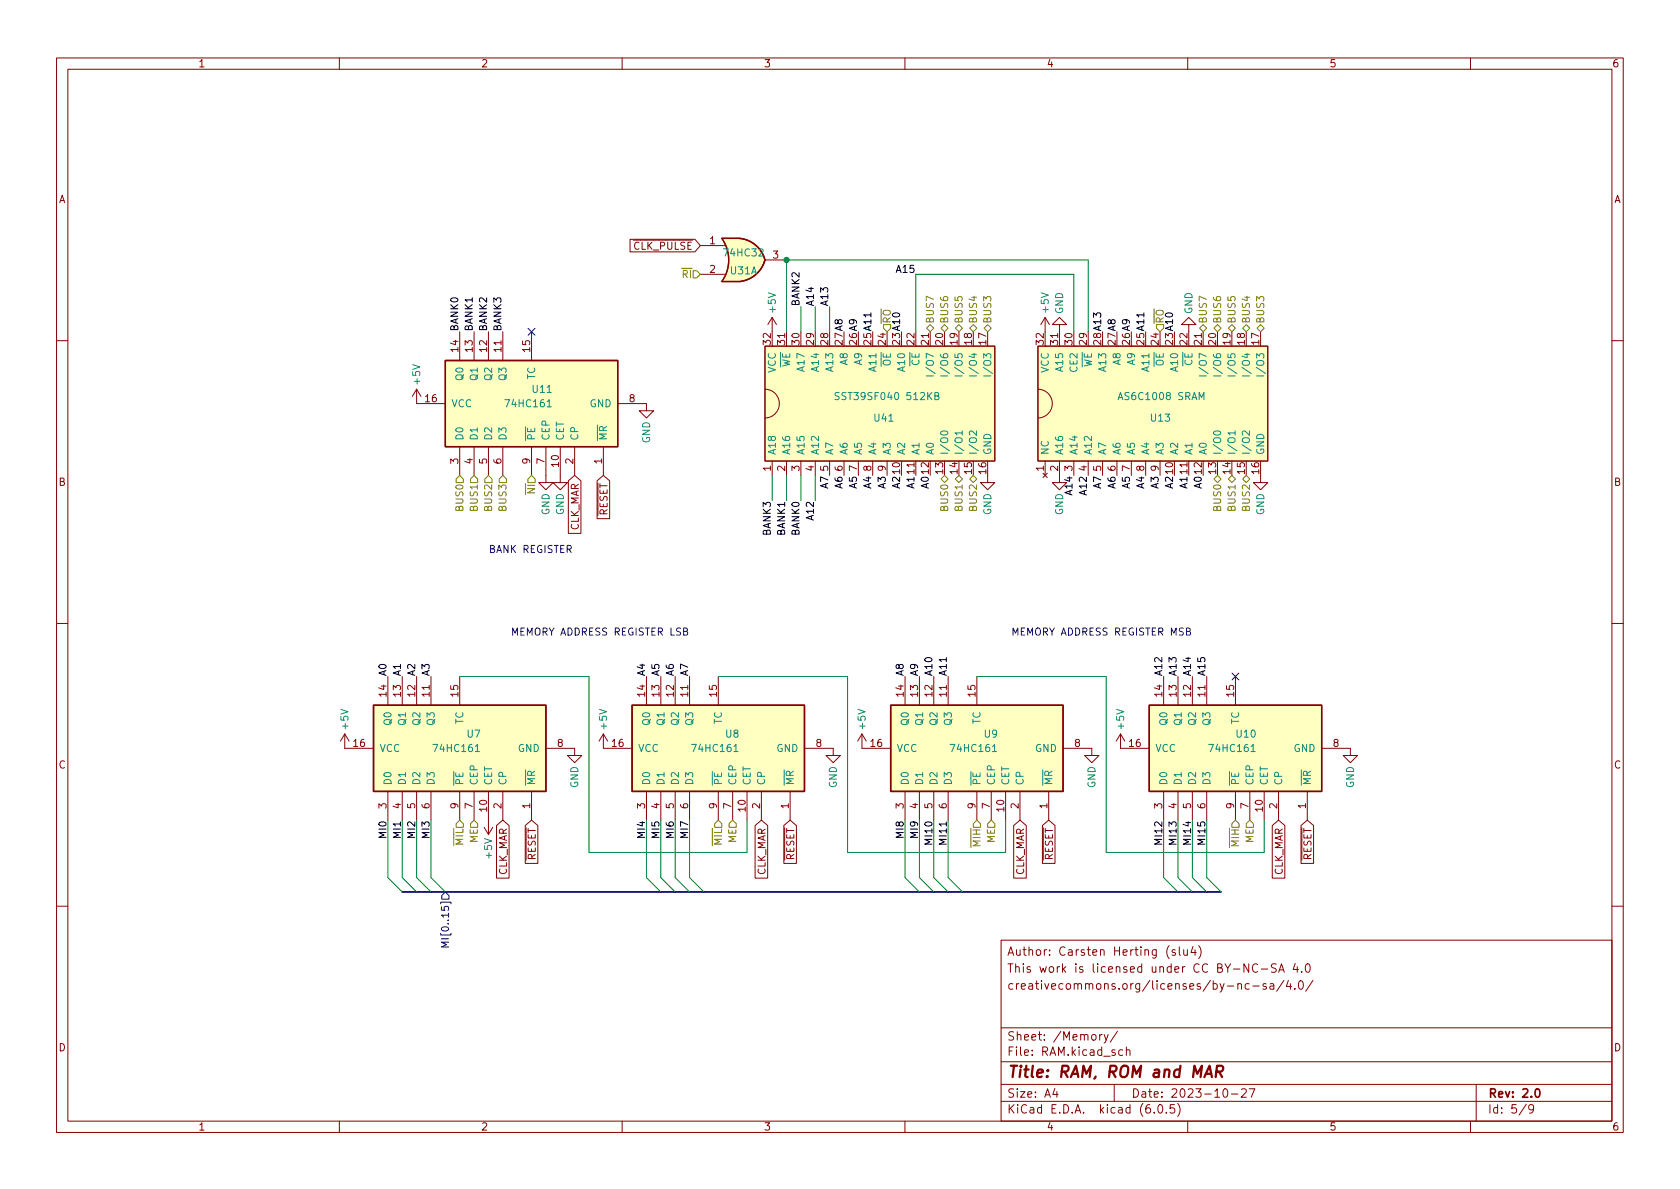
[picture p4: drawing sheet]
<svg xmlns="http://www.w3.org/2000/svg" width="297mm" height="210mm" viewBox="0 0 297 210" stroke-linecap="round" stroke-linejoin="round" font-family="sans-serif">
<defs><g id="words">
<text font-size="2.8" fill="#840000" x="178" y="190.6">Title: RAM, ROM and MAR</text>
<g font-size="2.1" fill="#840000">
<text x="178" y="172">This work is licensed under CC BY-NC-SA 4.0</text>
<text x="178" y="169">Author: Carsten Herting (slu4)</text>
<text x="178" y="175">creativecommons.org/licenses/by-nc-sa/4.0/</text>
<text x="178" y="184">Sheet: /Memory/</text>
<text x="178" y="186.7">File: RAM.kicad_sch</text>
<text x="178" y="196.9">KiCad E.D.A. kicad (6.0.5)</text>
<text x="178" y="194.1">Size: A4</text>
<text x="200" y="194.1">Date: 2023-10-27</text>
<text x="263" y="194.1">Rev: 2.0</text>
<text x="263" y="196.9">Id: 5/9</text>
</g>
<g font-size="1.8" fill="#840000">
<text x="35" y="11.9">1</text>
<text x="85" y="11.9">2</text>
<text x="135" y="11.9">3</text>
<text x="185" y="11.9">4</text>
<text x="235" y="11.9">5</text>
<text x="285" y="11.9">6</text>
<text x="10.3" y="35.9">A</text>
<text x="285.3" y="35.9">A</text>
<text x="110.7" y="44.2">~{CLK_PULSE}</text>
<text x="125.5" y="43.2">1</text>
<text x="136.7" y="45.7">3</text>
<text x="125.5" y="48.3">2</text>
<text x="81" y="62.2" transform="rotate(-90 81 62.2)">14</text>
<text x="83.6" y="62.2" transform="rotate(-90 83.6 62.2)">13</text>
<text x="86.1" y="62.2" transform="rotate(-90 86.1 62.2)">12</text>
<text x="88.6" y="62.2" transform="rotate(-90 88.6 62.2)">11</text>
<text x="93.7" y="62.2" transform="rotate(-90 93.7 62.2)">15</text>
<text x="136.3" y="60.9" transform="rotate(-90 136.3 60.9)">32</text>
<text x="138.8" y="60.9" transform="rotate(-90 138.8 60.9)">31</text>
<text x="141.4" y="60.9" transform="rotate(-90 141.4 60.9)">30</text>
<text x="143.9" y="60.9" transform="rotate(-90 143.9 60.9)">29</text>
<text x="146.4" y="60.9" transform="rotate(-90 146.4 60.9)">28</text>
<text x="156.6" y="60.9" transform="rotate(-90 156.6 60.9)">24</text>
<text x="161.7" y="60.9" transform="rotate(-90 161.7 60.9)">22</text>
<text x="164.2" y="60.9" transform="rotate(-90 164.2 60.9)">21</text>
<text x="166.8" y="60.9" transform="rotate(-90 166.8 60.9)">20</text>
<text x="169.3" y="60.9" transform="rotate(-90 169.3 60.9)">19</text>
<text x="171.8" y="60.9" transform="rotate(-90 171.8 60.9)">18</text>
<text x="174.4" y="60.9" transform="rotate(-90 174.4 60.9)">17</text>
<text x="184.5" y="60.9" transform="rotate(-90 184.5 60.9)">32</text>
<text x="187.1" y="60.9" transform="rotate(-90 187.1 60.9)">31</text>
<text x="189.6" y="60.9" transform="rotate(-90 189.6 60.9)">30</text>
<text x="192.2" y="60.9" transform="rotate(-90 192.2 60.9)">29</text>
<text x="204.9" y="60.9" transform="rotate(-90 204.9 60.9)">24</text>
<text x="209.9" y="60.9" transform="rotate(-90 209.9 60.9)">22</text>
<text x="212.5" y="60.9" transform="rotate(-90 212.5 60.9)">21</text>
<text x="215" y="60.9" transform="rotate(-90 215 60.9)">20</text>
<text x="217.6" y="60.9" transform="rotate(-90 217.6 60.9)">19</text>
<text x="220.1" y="60.9" transform="rotate(-90 220.1 60.9)">18</text>
<text x="222.6" y="60.9" transform="rotate(-90 222.6 60.9)">17</text>
<text x="75.2" y="71.1">16</text>
<text x="111.3" y="71.1">8</text>
<text x="81" y="82" transform="rotate(-90 81 82)">3</text>
<text x="83.6" y="82" transform="rotate(-90 83.6 82)">4</text>
<text x="86.1" y="82" transform="rotate(-90 86.1 82)">5</text>
<text x="88.6" y="82" transform="rotate(-90 88.6 82)">6</text>
<text x="93.7" y="82" transform="rotate(-90 93.7 82)">9</text>
<text x="96.3" y="82" transform="rotate(-90 96.3 82)">7</text>
<text x="98.8" y="82.5" transform="rotate(-90 98.8 82.5)">10</text>
<text x="101.3" y="82" transform="rotate(-90 101.3 82)">2</text>
<text x="106.4" y="82" transform="rotate(-90 106.4 82)">1</text>
<text x="136.3" y="83.3" transform="rotate(-90 136.3 83.3)">1</text>
<text x="138.8" y="83.3" transform="rotate(-90 138.8 83.3)">2</text>
<text x="141.4" y="83.3" transform="rotate(-90 141.4 83.3)">3</text>
<text x="143.9" y="83.3" transform="rotate(-90 143.9 83.3)">4</text>
<text x="146.4" y="83.3" transform="rotate(-90 146.4 83.3)">5</text>
<text x="149" y="83.3" transform="rotate(-90 149 83.3)">6</text>
<text x="151.5" y="83.3" transform="rotate(-90 151.5 83.3)">7</text>
<text x="154.1" y="83.3" transform="rotate(-90 154.1 83.3)">8</text>
<text x="156.6" y="83.3" transform="rotate(-90 156.6 83.3)">9</text>
<text x="159.1" y="83.8" transform="rotate(-90 159.1 83.8)">10</text>
<text x="161.7" y="83.8" transform="rotate(-90 161.7 83.8)">11</text>
<text x="164.2" y="83.8" transform="rotate(-90 164.2 83.8)">12</text>
<text x="166.8" y="83.8" transform="rotate(-90 166.8 83.8)">13</text>
<text x="169.3" y="83.8" transform="rotate(-90 169.3 83.8)">14</text>
<text x="171.8" y="83.8" transform="rotate(-90 171.8 83.8)">15</text>
<text x="174.4" y="83.8" transform="rotate(-90 174.4 83.8)">16</text>
<text x="184.5" y="83.3" transform="rotate(-90 184.5 83.3)">1</text>
<text x="187.1" y="83.3" transform="rotate(-90 187.1 83.3)">2</text>
<text x="189.6" y="83.3" transform="rotate(-90 189.6 83.3)">3</text>
<text x="192.2" y="83.3" transform="rotate(-90 192.2 83.3)">4</text>
<text x="194.7" y="83.3" transform="rotate(-90 194.7 83.3)">5</text>
<text x="197.2" y="83.3" transform="rotate(-90 197.2 83.3)">6</text>
<text x="199.8" y="83.3" transform="rotate(-90 199.8 83.3)">7</text>
<text x="202.3" y="83.3" transform="rotate(-90 202.3 83.3)">8</text>
<text x="204.9" y="83.3" transform="rotate(-90 204.9 83.3)">9</text>
<text x="207.4" y="83.8" transform="rotate(-90 207.4 83.8)">10</text>
<text x="209.9" y="83.8" transform="rotate(-90 209.9 83.8)">11</text>
<text x="212.5" y="83.8" transform="rotate(-90 212.5 83.8)">12</text>
<text x="215" y="83.8" transform="rotate(-90 215 83.8)">13</text>
<text x="217.6" y="83.8" transform="rotate(-90 217.6 83.8)">14</text>
<text x="220.1" y="83.8" transform="rotate(-90 220.1 83.8)">15</text>
<text x="222.6" y="83.8" transform="rotate(-90 222.6 83.8)">16</text>
<text x="10.3" y="85.9">B</text>
<text x="285.3" y="85.9">B</text>
<text x="102.3" y="94" transform="rotate(-90 102.3 94)">CLK_MAR</text>
<text x="107.4" y="92.6" transform="rotate(-90 107.4 92.6)">~{RESET}</text>
<text x="68.3" y="123.2" transform="rotate(-90 68.3 123.2)">14</text>
<text x="70.9" y="123.2" transform="rotate(-90 70.9 123.2)">13</text>
<text x="73.4" y="123.2" transform="rotate(-90 73.4 123.2)">12</text>
<text x="75.9" y="123.2" transform="rotate(-90 75.9 123.2)">11</text>
<text x="81" y="123.2" transform="rotate(-90 81 123.2)">15</text>
<text x="114" y="123.2" transform="rotate(-90 114 123.2)">14</text>
<text x="116.6" y="123.2" transform="rotate(-90 116.6 123.2)">13</text>
<text x="119.1" y="123.2" transform="rotate(-90 119.1 123.2)">12</text>
<text x="121.7" y="123.2" transform="rotate(-90 121.7 123.2)">11</text>
<text x="126.7" y="123.2" transform="rotate(-90 126.7 123.2)">15</text>
<text x="159.8" y="123.2" transform="rotate(-90 159.8 123.2)">14</text>
<text x="162.3" y="123.2" transform="rotate(-90 162.3 123.2)">13</text>
<text x="164.8" y="123.2" transform="rotate(-90 164.8 123.2)">12</text>
<text x="167.4" y="123.2" transform="rotate(-90 167.4 123.2)">11</text>
<text x="172.5" y="123.2" transform="rotate(-90 172.5 123.2)">15</text>
<text x="205.5" y="123.2" transform="rotate(-90 205.5 123.2)">14</text>
<text x="208" y="123.2" transform="rotate(-90 208 123.2)">13</text>
<text x="210.6" y="123.2" transform="rotate(-90 210.6 123.2)">12</text>
<text x="213.1" y="123.2" transform="rotate(-90 213.1 123.2)">11</text>
<text x="218.2" y="123.2" transform="rotate(-90 218.2 123.2)">15</text>
<text x="10.3" y="135.9">C</text>
<text x="62.5" y="132.1">16</text>
<text x="98.6" y="132.1">8</text>
<text x="108.2" y="132.1">16</text>
<text x="144.3" y="132.1">8</text>
<text x="154" y="132.1">16</text>
<text x="190" y="132.1">8</text>
<text x="199.7" y="132.1">16</text>
<text x="235.7" y="132.1">8</text>
<text x="285.3" y="135.9">C</text>
<text x="68.3" y="143" transform="rotate(-90 68.3 143)">3</text>
<text x="70.9" y="143" transform="rotate(-90 70.9 143)">4</text>
<text x="73.4" y="143" transform="rotate(-90 73.4 143)">5</text>
<text x="75.9" y="143" transform="rotate(-90 75.9 143)">6</text>
<text x="81" y="143" transform="rotate(-90 81 143)">9</text>
<text x="83.6" y="143" transform="rotate(-90 83.6 143)">7</text>
<text x="86.1" y="143.5" transform="rotate(-90 86.1 143.5)">10</text>
<text x="88.6" y="143" transform="rotate(-90 88.6 143)">2</text>
<text x="93.7" y="143" transform="rotate(-90 93.7 143)">1</text>
<text x="114" y="143" transform="rotate(-90 114 143)">3</text>
<text x="116.6" y="143" transform="rotate(-90 116.6 143)">4</text>
<text x="119.1" y="143" transform="rotate(-90 119.1 143)">5</text>
<text x="121.7" y="143" transform="rotate(-90 121.7 143)">6</text>
<text x="126.7" y="143" transform="rotate(-90 126.7 143)">9</text>
<text x="129.3" y="143" transform="rotate(-90 129.3 143)">7</text>
<text x="131.8" y="143.5" transform="rotate(-90 131.8 143.5)">10</text>
<text x="134.4" y="143" transform="rotate(-90 134.4 143)">2</text>
<text x="139.4" y="143" transform="rotate(-90 139.4 143)">1</text>
<text x="159.8" y="143" transform="rotate(-90 159.8 143)">3</text>
<text x="162.3" y="143" transform="rotate(-90 162.3 143)">4</text>
<text x="164.8" y="143" transform="rotate(-90 164.8 143)">5</text>
<text x="167.4" y="143" transform="rotate(-90 167.4 143)">6</text>
<text x="172.5" y="143" transform="rotate(-90 172.5 143)">9</text>
<text x="175" y="143" transform="rotate(-90 175 143)">7</text>
<text x="177.5" y="143.5" transform="rotate(-90 177.5 143.5)">10</text>
<text x="180.1" y="143" transform="rotate(-90 180.1 143)">2</text>
<text x="185.2" y="143" transform="rotate(-90 185.2 143)">1</text>
<text x="205.5" y="143" transform="rotate(-90 205.5 143)">3</text>
<text x="208" y="143" transform="rotate(-90 208 143)">4</text>
<text x="210.6" y="143" transform="rotate(-90 210.6 143)">5</text>
<text x="213.1" y="143" transform="rotate(-90 213.1 143)">6</text>
<text x="218.2" y="143" transform="rotate(-90 218.2 143)">9</text>
<text x="220.7" y="143" transform="rotate(-90 220.7 143)">7</text>
<text x="223.3" y="143.5" transform="rotate(-90 223.3 143.5)">10</text>
<text x="225.8" y="143" transform="rotate(-90 225.8 143)">2</text>
<text x="230.9" y="143" transform="rotate(-90 230.9 143)">1</text>
<text x="89.6" y="154.9" transform="rotate(-90 89.6 154.9)">CLK_MAR</text>
<text x="94.7" y="153.6" transform="rotate(-90 94.7 153.6)">~{RESET}</text>
<text x="135.3" y="154.9" transform="rotate(-90 135.3 154.9)">CLK_MAR</text>
<text x="140.4" y="153.6" transform="rotate(-90 140.4 153.6)">~{RESET}</text>
<text x="181.1" y="154.9" transform="rotate(-90 181.1 154.9)">CLK_MAR</text>
<text x="186.1" y="153.6" transform="rotate(-90 186.1 153.6)">~{RESET}</text>
<text x="226.8" y="154.9" transform="rotate(-90 226.8 154.9)">CLK_MAR</text>
<text x="231.9" y="153.6" transform="rotate(-90 231.9 153.6)">~{RESET}</text>
<text x="10.3" y="185.9">D</text>
<text x="285.3" y="185.9">D</text>
<text x="35" y="199.9">1</text>
<text x="85" y="199.9">2</text>
<text x="135" y="199.9">3</text>
<text x="185" y="199.9">4</text>
<text x="235" y="199.9">5</text>
<text x="285" y="199.9">6</text>
</g>
<g font-size="1.8" fill="#008484">
<text x="128.2" y="45.3">74HC32</text>
<text x="129.2" y="48.5">U31A</text>
<text x="137.2" y="55.2" transform="rotate(-90 137.2 55.2)">+5V</text>
<text x="185.4" y="55.2" transform="rotate(-90 185.4 55.2)">+5V</text>
<text x="188" y="55.6" transform="rotate(-90 188 55.6)">GND</text>
<text x="210.8" y="55.6" transform="rotate(-90 210.8 55.6)">GND</text>
<text x="137.2" y="66" transform="rotate(-90 137.2 66)">VCC</text>
<text x="142.2" y="65.5" transform="rotate(-90 142.2 65.5)">A17</text>
<text x="144.8" y="65.5" transform="rotate(-90 144.8 65.5)">A14</text>
<text x="147.3" y="65.5" transform="rotate(-90 147.3 65.5)">A13</text>
<text x="149.9" y="64.5" transform="rotate(-90 149.9 64.5)">A8</text>
<text x="152.4" y="64.5" transform="rotate(-90 152.4 64.5)">A9</text>
<text x="154.9" y="65.5" transform="rotate(-90 154.9 65.5)">A11</text>
<text x="160" y="65.5" transform="rotate(-90 160 65.5)">A10</text>
<text x="172.7" y="65.6" transform="rotate(-90 172.7 65.6)">I/O4</text>
<text x="185.4" y="66" transform="rotate(-90 185.4 66)">VCC</text>
<text x="188" y="65.5" transform="rotate(-90 188 65.5)">A15</text>
<text x="190.5" y="65.7" transform="rotate(-90 190.5 65.7)">CE2</text>
<text x="195.6" y="65.5" transform="rotate(-90 195.6 65.5)">A13</text>
<text x="198.1" y="64.5" transform="rotate(-90 198.1 64.5)">A8</text>
<text x="200.7" y="64.5" transform="rotate(-90 200.7 64.5)">A9</text>
<text x="203.2" y="65.5" transform="rotate(-90 203.2 65.5)">A11</text>
<text x="208.3" y="65.5" transform="rotate(-90 208.3 65.5)">A10</text>
<text x="221" y="65.6" transform="rotate(-90 221 65.6)">I/O4</text>
<text x="74.3" y="67.9" transform="rotate(-90 74.3 67.9)">+5V</text>
<text x="81.9" y="67.1" transform="rotate(-90 81.9 67.1)">Q0</text>
<text x="84.5" y="67.1" transform="rotate(-90 84.5 67.1)">Q1</text>
<text x="87" y="67.1" transform="rotate(-90 87 67.1)">Q2</text>
<text x="89.5" y="67.1" transform="rotate(-90 89.5 67.1)">Q3</text>
<text x="94.2" y="69.5">U11</text>
<text x="94.6" y="67.1" transform="rotate(-90 94.6 67.1)">TC</text>
<text x="139.7" y="66.5" transform="rotate(-90 139.7 66.5)">~{WE}</text>
<text x="148.5" y="70.7">SST39SF040 512KB</text>
<text x="157.5" y="66.2" transform="rotate(-90 157.5 66.2)">~{OE}</text>
<text x="162.6" y="66.1" transform="rotate(-90 162.6 66.1)">~{CE}</text>
<text x="193" y="66.5" transform="rotate(-90 193 66.5)">~{WE}</text>
<text x="198.2" y="70.7">AS6C1008 SRAM</text>
<text x="205.7" y="66.2" transform="rotate(-90 205.7 66.2)">~{OE}</text>
<text x="210.8" y="66.1" transform="rotate(-90 210.8 66.1)">~{CE}</text>
<text x="79.8" y="72">VCC</text>
<text x="81.9" y="78" transform="rotate(-90 81.9 78)">D0</text>
<text x="84.5" y="78" transform="rotate(-90 84.5 78)">D1</text>
<text x="87" y="78" transform="rotate(-90 87 78)">D2</text>
<text x="89.5" y="78" transform="rotate(-90 89.5 78)">D3</text>
<text x="89.7" y="72">74HC161</text>
<text x="94.6" y="78" transform="rotate(-90 94.6 78)">~{PE}</text>
<text x="97.2" y="78" transform="rotate(-90 97.2 78)">CEP</text>
<text x="99.7" y="78" transform="rotate(-90 99.7 78)">CET</text>
<text x="102.2" y="78" transform="rotate(-90 102.2 78)">CP</text>
<text x="104.3" y="72">GND</text>
<text x="107.3" y="78" transform="rotate(-90 107.3 78)">~{MR}</text>
<text x="154.6" y="74.5">U41</text>
<text x="203.5" y="74.5">U13</text>
<text x="114.9" y="78.4" transform="rotate(-90 114.9 78.4)">GND</text>
<text x="137.2" y="80.5" transform="rotate(-90 137.2 80.5)">A18</text>
<text x="139.7" y="80.5" transform="rotate(-90 139.7 80.5)">A16</text>
<text x="142.2" y="80.5" transform="rotate(-90 142.2 80.5)">A15</text>
<text x="144.8" y="80.5" transform="rotate(-90 144.8 80.5)">A12</text>
<text x="147.3" y="80.5" transform="rotate(-90 147.3 80.5)">A7</text>
<text x="149.9" y="80.5" transform="rotate(-90 149.9 80.5)">A6</text>
<text x="152.4" y="80.5" transform="rotate(-90 152.4 80.5)">A5</text>
<text x="154.9" y="80.5" transform="rotate(-90 154.9 80.5)">A4</text>
<text x="157.5" y="80.5" transform="rotate(-90 157.5 80.5)">A3</text>
<text x="160" y="80.5" transform="rotate(-90 160 80.5)">A2</text>
<text x="162.6" y="80.5" transform="rotate(-90 162.6 80.5)">A1</text>
<text x="165.1" y="80.5" transform="rotate(-90 165.1 80.5)">A0</text>
<text x="167.6" y="80.5" transform="rotate(-90 167.6 80.5)">I/O0</text>
<text x="170.2" y="80.5" transform="rotate(-90 170.2 80.5)">I/O1</text>
<text x="172.7" y="80.5" transform="rotate(-90 172.7 80.5)">I/O2</text>
<text x="175.3" y="80.5" transform="rotate(-90 175.3 80.5)">GND</text>
<text x="185.4" y="80.5" transform="rotate(-90 185.4 80.5)">NC</text>
<text x="188" y="80.5" transform="rotate(-90 188 80.5)">A16</text>
<text x="190.5" y="80.5" transform="rotate(-90 190.5 80.5)">A14</text>
<text x="193" y="80.5" transform="rotate(-90 193 80.5)">A12</text>
<text x="195.6" y="80.5" transform="rotate(-90 195.6 80.5)">A7</text>
<text x="198.1" y="80.5" transform="rotate(-90 198.1 80.5)">A6</text>
<text x="200.7" y="80.5" transform="rotate(-90 200.7 80.5)">A5</text>
<text x="203.2" y="80.5" transform="rotate(-90 203.2 80.5)">A4</text>
<text x="205.7" y="80.5" transform="rotate(-90 205.7 80.5)">A3</text>
<text x="208.3" y="80.5" transform="rotate(-90 208.3 80.5)">A2</text>
<text x="210.8" y="80.5" transform="rotate(-90 210.8 80.5)">A1</text>
<text x="213.4" y="80.5" transform="rotate(-90 213.4 80.5)">A0</text>
<text x="215.9" y="80.5" transform="rotate(-90 215.9 80.5)">I/O0</text>
<text x="218.4" y="80.5" transform="rotate(-90 218.4 80.5)">I/O1</text>
<text x="221" y="80.5" transform="rotate(-90 221 80.5)">I/O2</text>
<text x="223.5" y="80.5" transform="rotate(-90 223.5 80.5)">GND</text>
<text x="97.2" y="91.1" transform="rotate(-90 97.2 91.1)">GND</text>
<text x="99.7" y="91.1" transform="rotate(-90 99.7 91.1)">GND</text>
<text x="175.3" y="91.1" transform="rotate(-90 175.3 91.1)">GND</text>
<text x="188" y="91.1" transform="rotate(-90 188 91.1)">GND</text>
<text x="223.5" y="91.1" transform="rotate(-90 223.5 91.1)">GND</text>
<text x="61.6" y="128.8" transform="rotate(-90 61.6 128.8)">+5V</text>
<text x="69.2" y="128.1" transform="rotate(-90 69.2 128.1)">Q0</text>
<text x="71.8" y="128.1" transform="rotate(-90 71.8 128.1)">Q1</text>
<text x="74.3" y="128.1" transform="rotate(-90 74.3 128.1)">Q2</text>
<text x="76.8" y="128.1" transform="rotate(-90 76.8 128.1)">Q3</text>
<text x="81.9" y="128.1" transform="rotate(-90 81.9 128.1)">TC</text>
<text x="82.6" y="130.4">U7</text>
<text x="107.3" y="128.8" transform="rotate(-90 107.3 128.8)">+5V</text>
<text x="114.9" y="128.1" transform="rotate(-90 114.9 128.1)">Q0</text>
<text x="117.5" y="128.1" transform="rotate(-90 117.5 128.1)">Q1</text>
<text x="120" y="128.1" transform="rotate(-90 120 128.1)">Q2</text>
<text x="122.6" y="128.1" transform="rotate(-90 122.6 128.1)">Q3</text>
<text x="127.6" y="128.1" transform="rotate(-90 127.6 128.1)">TC</text>
<text x="128.3" y="130.4">U8</text>
<text x="153" y="128.8" transform="rotate(-90 153 128.8)">+5V</text>
<text x="160.7" y="128.1" transform="rotate(-90 160.7 128.1)">Q0</text>
<text x="163.2" y="128.1" transform="rotate(-90 163.2 128.1)">Q1</text>
<text x="165.7" y="128.1" transform="rotate(-90 165.7 128.1)">Q2</text>
<text x="168.3" y="128.1" transform="rotate(-90 168.3 128.1)">Q3</text>
<text x="173.4" y="128.1" transform="rotate(-90 173.4 128.1)">TC</text>
<text x="174.1" y="130.4">U9</text>
<text x="198.8" y="128.8" transform="rotate(-90 198.8 128.8)">+5V</text>
<text x="206.4" y="128.1" transform="rotate(-90 206.4 128.1)">Q0</text>
<text x="208.9" y="128.1" transform="rotate(-90 208.9 128.1)">Q1</text>
<text x="211.5" y="128.1" transform="rotate(-90 211.5 128.1)">Q2</text>
<text x="214" y="128.1" transform="rotate(-90 214 128.1)">Q3</text>
<text x="218.7" y="130.4">U10</text>
<text x="219.1" y="128.1" transform="rotate(-90 219.1 128.1)">TC</text>
<text x="67.1" y="133">VCC</text>
<text x="77" y="133">74HC161</text>
<text x="91.6" y="133">GND</text>
<text x="112.8" y="133">VCC</text>
<text x="122.7" y="133">74HC161</text>
<text x="137.3" y="133">GND</text>
<text x="158.5" y="133">VCC</text>
<text x="168.4" y="133">74HC161</text>
<text x="183" y="133">GND</text>
<text x="204.2" y="133">VCC</text>
<text x="214.1" y="133">74HC161</text>
<text x="228.7" y="133">GND</text>
<text x="69.2" y="138.9" transform="rotate(-90 69.2 138.9)">D0</text>
<text x="71.8" y="138.9" transform="rotate(-90 71.8 138.9)">D1</text>
<text x="74.3" y="138.9" transform="rotate(-90 74.3 138.9)">D2</text>
<text x="76.8" y="138.9" transform="rotate(-90 76.8 138.9)">D3</text>
<text x="81.9" y="138.9" transform="rotate(-90 81.9 138.9)">~{PE}</text>
<text x="84.5" y="138.9" transform="rotate(-90 84.5 138.9)">CEP</text>
<text x="87" y="138.9" transform="rotate(-90 87 138.9)">CET</text>
<text x="89.5" y="138.9" transform="rotate(-90 89.5 138.9)">CP</text>
<text x="94.6" y="138.9" transform="rotate(-90 94.6 138.9)">~{MR}</text>
<text x="102.2" y="139.4" transform="rotate(-90 102.2 139.4)">GND</text>
<text x="114.9" y="138.9" transform="rotate(-90 114.9 138.9)">D0</text>
<text x="117.5" y="138.9" transform="rotate(-90 117.5 138.9)">D1</text>
<text x="120" y="138.9" transform="rotate(-90 120 138.9)">D2</text>
<text x="122.6" y="138.9" transform="rotate(-90 122.6 138.9)">D3</text>
<text x="127.6" y="138.9" transform="rotate(-90 127.6 138.9)">~{PE}</text>
<text x="130.2" y="138.9" transform="rotate(-90 130.2 138.9)">CEP</text>
<text x="132.7" y="138.9" transform="rotate(-90 132.7 138.9)">CET</text>
<text x="135.3" y="138.9" transform="rotate(-90 135.3 138.9)">CP</text>
<text x="140.3" y="138.9" transform="rotate(-90 140.3 138.9)">~{MR}</text>
<text x="148" y="139.4" transform="rotate(-90 148 139.4)">GND</text>
<text x="160.7" y="138.9" transform="rotate(-90 160.7 138.9)">D0</text>
<text x="163.2" y="138.9" transform="rotate(-90 163.2 138.9)">D1</text>
<text x="165.7" y="138.9" transform="rotate(-90 165.7 138.9)">D2</text>
<text x="168.3" y="138.9" transform="rotate(-90 168.3 138.9)">D3</text>
<text x="173.4" y="138.9" transform="rotate(-90 173.4 138.9)">~{PE}</text>
<text x="175.9" y="138.9" transform="rotate(-90 175.9 138.9)">CEP</text>
<text x="178.4" y="138.9" transform="rotate(-90 178.4 138.9)">CET</text>
<text x="181" y="138.9" transform="rotate(-90 181 138.9)">CP</text>
<text x="186.1" y="138.9" transform="rotate(-90 186.1 138.9)">~{MR}</text>
<text x="193.7" y="139.4" transform="rotate(-90 193.7 139.4)">GND</text>
<text x="206.4" y="138.9" transform="rotate(-90 206.4 138.9)">D0</text>
<text x="208.9" y="138.9" transform="rotate(-90 208.9 138.9)">D1</text>
<text x="211.5" y="138.9" transform="rotate(-90 211.5 138.9)">D2</text>
<text x="214" y="138.9" transform="rotate(-90 214 138.9)">D3</text>
<text x="219.1" y="138.9" transform="rotate(-90 219.1 138.9)">~{PE}</text>
<text x="221.6" y="138.9" transform="rotate(-90 221.6 138.9)">CEP</text>
<text x="224.2" y="138.9" transform="rotate(-90 224.2 138.9)">CET</text>
<text x="226.7" y="138.9" transform="rotate(-90 226.7 138.9)">CP</text>
<text x="231.8" y="138.9" transform="rotate(-90 231.8 138.9)">~{MR}</text>
<text x="239.4" y="139.4" transform="rotate(-90 239.4 139.4)">GND</text>
<text x="87" y="151.7" transform="rotate(-90 87 151.7)">+5V</text>
</g>
<g font-size="1.8" fill="#848400">
<text x="119.3" y="49.1">~{RI}</text>
<text x="157.5" y="57.3" transform="rotate(-90 157.5 57.3)">~{RO}</text>
<text x="165.1" y="57.3" transform="rotate(-90 165.1 57.3)">BUS7</text>
<text x="167.6" y="57.3" transform="rotate(-90 167.6 57.3)">BUS6</text>
<text x="170.2" y="57.3" transform="rotate(-90 170.2 57.3)">BUS5</text>
<text x="172.7" y="57.3" transform="rotate(-90 172.7 57.3)">BUS4</text>
<text x="175.3" y="57.3" transform="rotate(-90 175.3 57.3)">BUS3</text>
<text x="205.7" y="57.3" transform="rotate(-90 205.7 57.3)">~{RO}</text>
<text x="213.4" y="57.3" transform="rotate(-90 213.4 57.3)">BUS7</text>
<text x="215.9" y="57.3" transform="rotate(-90 215.9 57.3)">BUS6</text>
<text x="218.4" y="57.3" transform="rotate(-90 218.4 57.3)">BUS5</text>
<text x="221" y="57.3" transform="rotate(-90 221 57.3)">BUS4</text>
<text x="223.5" y="57.3" transform="rotate(-90 223.5 57.3)">BUS3</text>
<text x="94.6" y="88.6" transform="rotate(-90 94.6 88.6)">~{NI}</text>
<text x="81.9" y="90.2" transform="rotate(-90 81.9 90.2)">BUS0</text>
<text x="84.5" y="90.2" transform="rotate(-90 84.5 90.2)">BUS1</text>
<text x="87" y="90.2" transform="rotate(-90 87 90.2)">BUS2</text>
<text x="89.5" y="90.2" transform="rotate(-90 89.5 90.2)">BUS3</text>
<text x="167.6" y="90.2" transform="rotate(-90 167.6 90.2)">BUS0</text>
<text x="170.2" y="90.2" transform="rotate(-90 170.2 90.2)">BUS1</text>
<text x="172.7" y="90.2" transform="rotate(-90 172.7 90.2)">BUS2</text>
<text x="215.9" y="90.2" transform="rotate(-90 215.9 90.2)">BUS0</text>
<text x="218.4" y="90.2" transform="rotate(-90 218.4 90.2)">BUS1</text>
<text x="221" y="90.2" transform="rotate(-90 221 90.2)">BUS2</text>
<text x="84.5" y="149.1" transform="rotate(-90 84.5 149.1)">ME</text>
<text x="130.2" y="149.1" transform="rotate(-90 130.2 149.1)">ME</text>
<text x="175.9" y="149.1" transform="rotate(-90 175.9 149.1)">ME</text>
<text x="221.6" y="149.1" transform="rotate(-90 221.6 149.1)">ME</text>
<text x="81.9" y="150.8" transform="rotate(-90 81.9 150.8)">~{MIL}</text>
<text x="127.6" y="150.8" transform="rotate(-90 127.6 150.8)">~{MIL}</text>
<text x="173.4" y="151" transform="rotate(-90 173.4 151)">~{MIH}</text>
<text x="219.1" y="151" transform="rotate(-90 219.1 151)">~{MIH}</text>
</g>
<g font-size="1.8">
<text x="158.7" y="48.2">A15</text>
<text x="81" y="58.7" transform="rotate(-90 81 58.7)">BANK0</text>
<text x="83.6" y="58.7" transform="rotate(-90 83.6 58.7)">BANK1</text>
<text x="86.1" y="58.7" transform="rotate(-90 86.1 58.7)">BANK2</text>
<text x="88.6" y="58.7" transform="rotate(-90 88.6 58.7)">BANK3</text>
<text x="141.3" y="54.2" transform="rotate(-90 141.3 54.2)">BANK2</text>
<text x="143.9" y="54.2" transform="rotate(-90 143.9 54.2)">A14</text>
<text x="146.4" y="54.2" transform="rotate(-90 146.4 54.2)">A13</text>
<text x="149" y="60.9" transform="rotate(-90 149 60.9)">27A8</text>
<text x="151.5" y="60.9" transform="rotate(-90 151.5 60.9)">26A9</text>
<text x="154.1" y="60.9" transform="rotate(-90 154.1 60.9)">25A11</text>
<text x="159.1" y="60.9" transform="rotate(-90 159.1 60.9)">23A10</text>
<text x="194.7" y="60.9" transform="rotate(-90 194.7 60.9)">28A13</text>
<text x="197.2" y="60.9" transform="rotate(-90 197.2 60.9)">27A8</text>
<text x="199.8" y="60.9" transform="rotate(-90 199.8 60.9)">26A9</text>
<text x="202.3" y="60.9" transform="rotate(-90 202.3 60.9)">25A11</text>
<text x="207.4" y="60.9" transform="rotate(-90 207.4 60.9)">23A10</text>
<text x="146.4" y="86.3" transform="rotate(-90 146.4 86.3)">A7</text>
<text x="149" y="86.3" transform="rotate(-90 149 86.3)">A6</text>
<text x="151.5" y="86.3" transform="rotate(-90 151.5 86.3)">A5</text>
<text x="154" y="86.3" transform="rotate(-90 154 86.3)">A4</text>
<text x="156.6" y="86.3" transform="rotate(-90 156.6 86.3)">A3</text>
<text x="159.1" y="86.3" transform="rotate(-90 159.1 86.3)">A2</text>
<text x="161.7" y="86.3" transform="rotate(-90 161.7 86.3)">A1</text>
<text x="164.2" y="86.3" transform="rotate(-90 164.2 86.3)">A0</text>
<text x="189.6" y="87.3" transform="rotate(-90 189.6 87.3)">A14</text>
<text x="192.1" y="87.3" transform="rotate(-90 192.1 87.3)">A12</text>
<text x="194.7" y="86.3" transform="rotate(-90 194.7 86.3)">A7</text>
<text x="197.2" y="86.3" transform="rotate(-90 197.2 86.3)">A6</text>
<text x="199.8" y="86.3" transform="rotate(-90 199.8 86.3)">A5</text>
<text x="202.3" y="86.3" transform="rotate(-90 202.3 86.3)">A4</text>
<text x="204.8" y="86.3" transform="rotate(-90 204.8 86.3)">A3</text>
<text x="207.4" y="86.3" transform="rotate(-90 207.4 86.3)">A2</text>
<text x="209.9" y="86.3" transform="rotate(-90 209.9 86.3)">A1</text>
<text x="212.5" y="86.3" transform="rotate(-90 212.5 86.3)">A0</text>
<text x="136.3" y="94.6" transform="rotate(-90 136.3 94.6)">BANK3</text>
<text x="138.8" y="94.6" transform="rotate(-90 138.8 94.6)">BANK1</text>
<text x="141.3" y="94.6" transform="rotate(-90 141.3 94.6)">BANK0</text>
<text x="143.9" y="91.8" transform="rotate(-90 143.9 91.8)">A12</text>
<text x="68.3" y="119.6" transform="rotate(-90 68.3 119.6)">A0</text>
<text x="70.9" y="119.6" transform="rotate(-90 70.9 119.6)">A1</text>
<text x="73.4" y="119.6" transform="rotate(-90 73.4 119.6)">A2</text>
<text x="75.9" y="119.6" transform="rotate(-90 75.9 119.6)">A3</text>
<text x="114" y="119.6" transform="rotate(-90 114 119.6)">A4</text>
<text x="116.6" y="119.6" transform="rotate(-90 116.6 119.6)">A5</text>
<text x="119.1" y="119.6" transform="rotate(-90 119.1 119.6)">A6</text>
<text x="121.7" y="119.6" transform="rotate(-90 121.7 119.6)">A7</text>
<text x="159.8" y="119.6" transform="rotate(-90 159.8 119.6)">A8</text>
<text x="162.3" y="119.6" transform="rotate(-90 162.3 119.6)">A9</text>
<text x="164.8" y="119.6" transform="rotate(-90 164.8 119.6)">A10</text>
<text x="167.4" y="119.6" transform="rotate(-90 167.4 119.6)">A11</text>
<text x="205.5" y="119.6" transform="rotate(-90 205.5 119.6)">A12</text>
<text x="208" y="119.6" transform="rotate(-90 208 119.6)">A13</text>
<text x="210.6" y="119.6" transform="rotate(-90 210.6 119.6)">A14</text>
<text x="213.1" y="119.6" transform="rotate(-90 213.1 119.6)">A15</text>
<text x="68.3" y="148" transform="rotate(-90 68.3 148)">MI0</text>
<text x="70.9" y="148" transform="rotate(-90 70.9 148)">MI1</text>
<text x="73.4" y="148" transform="rotate(-90 73.4 148)">MI2</text>
<text x="75.9" y="148" transform="rotate(-90 75.9 148)">MI3</text>
<text x="114" y="148" transform="rotate(-90 114 148)">MI4</text>
<text x="116.6" y="148" transform="rotate(-90 116.6 148)">MI5</text>
<text x="119.1" y="148" transform="rotate(-90 119.1 148)">MI6</text>
<text x="121.7" y="148" transform="rotate(-90 121.7 148)">MI7</text>
<text x="159.8" y="148" transform="rotate(-90 159.8 148)">MI8</text>
<text x="162.3" y="148" transform="rotate(-90 162.3 148)">MI9</text>
<text x="164.8" y="149" transform="rotate(-90 164.8 149)">MI10</text>
<text x="167.4" y="149" transform="rotate(-90 167.4 149)">MI11</text>
<text x="205.5" y="149" transform="rotate(-90 205.5 149)">MI12</text>
<text x="208" y="149" transform="rotate(-90 208 149)">MI13</text>
<text x="210.6" y="149" transform="rotate(-90 210.6 149)">MI14</text>
<text x="213.1" y="149" transform="rotate(-90 213.1 149)">MI15</text>
</g>
<g font-size="1.8" fill="#0000c2">
<text x="86.4" y="97.8">BANK REGISTER</text>
<text x="91.3" y="112.4">MEMORY ADDRESS REGISTER LSB</text>
<text x="179.8" y="112.4">MEMORY ADDRESS REGISTER MSB</text>
</g>
<text font-size="1.8" fill="#000084" x="79.4" y="166.2" transform="rotate(-90 79.4 166.2)">MI[0..15]</text>
</g></defs>
<g fill="none" stroke="#840000" stroke-width=".18">
<path d="M10 10.2h277v190.1h-277zM12 12.2h273v186.1h-273zM60 10.2v2M110 10.2v2M160 10.2v2M210 10.2v2M260 10.2v2M81.3 58.7v5M83.8 58.7v5M86.4 58.7v5M88.9 58.7v5M94 58.7v5"/>
<path d="M111.4 42.3h11.5l.9 1.1-.9 1.1h-11.5zM123.8 43.4h4.3M123.8 48.5h4.3M130.8 42.2h-3.2a6.6 6.6 0 0 1 0 7.6h3.2M135.3 46h3.8M136.5 56.1l-.7 1.3M136.5 56.1v2.6M136.5 56.1l.8 1.3M139.1 58.7v2.5M164.5 58.7v2.5M184.8 56.1l-.8 1.3M184.8 56.1v2.6"/>
<path d="M184.8 56.1l.7 1.3M187.3 57.4h1.3l-1.3-1.3-1.2 1.3h1.2v3.8M210.2 57.4h-1.3l1.3-1.3 1.3 1.3h-1.3v1.3M212.7 58.7v2.5M10 60.2h2M73.7 68.8v2.6h5M73.7 68.8l.7 1.3M73.7 68.8l-.8 1.3M81.3 79v5.1M83.8 79v5.1M86.4 79v5.1M88.9 79v5.1"/>
<path d="M94 79v5.1M96.5 79v6.3h-1.3l1.3 1.3 1.3-1.3h-1.3M99.1 79v6.3h-1.3l1.3 1.3 1.2-1.3h-1.2M101.6 79v5.1M106.7 79v5.1M109.2 71.4h5.1v1.2h-1.3l1.3 1.3 1.3-1.3h-1.3M135.3 61.2h40.6v20.3h-40.6zM135.3 68.8a2.54 2.54 0 0 1 2.5 2.6 2.54 2.54 0 0 1-2.5 2.5M183.5 61.2h40.7v20.3h-40.7zM183.5 68.8a2.54 2.54 0 0 1 2.6 2.6 2.54 2.54 0 0 1-2.6 2.5M285 60.2h2M100.5 85l1.1-.9 1.1 .9v9.3h-2.2z"/>
<path d="M105.6 85l1.1-.9 1.1 .9v6.7h-2.2zM136.5 81.5v2.6M139.1 81.5v2.6M141.6 81.5v2.6M144.1 81.5v2.6M146.7 81.5v2.6M149.2 81.5v2.6M151.8 81.5v2.6M154.3 81.5v2.6M156.8 81.5v2.6M161.9 81.5v2.6M174.6 84.1v1.2h1.3l-1.3 1.3-1.2-1.3h1.2"/>
<path d="M184.4 83.7l.8 .7M184.8 81.5v2.6M185.2 83.7l-.8 .7M187.3 81.5v3.8h1.3l-1.3 1.3-1.2-1.3h1.2M189.9 81.5v2.6M192.4 81.5v2.6M194.9 81.5v2.6M197.5 81.5v2.6M200 81.5v2.6M202.6 81.5v2.6M205.1 81.5v2.6M210.2 81.5v2.6"/>
<path d="M222.9 84.1v1.2h1.3l-1.3 1.3-1.3-1.3h1.3M10 110.2h2M68.6 119.6v5.1M71.1 119.6v5.1M73.7 119.6v5.1M76.2 119.6v5.1M81.3 119.6v5.1M114.3 119.6v5.1M116.8 119.6v5.1M119.4 119.6v5.1M121.9 119.6v5.1M127 119.6v5.1"/>
<path d="M160 119.6v5.1M162.6 119.6v5.1M165.1 119.6v5.1M167.6 119.6v5.1M172.7 119.6v5.1M205.7 119.6v5.1M208.3 119.6v5.1M210.8 119.6v5.1M213.4 119.6v5.1M218.4 119.6v5.1M285 110.2h2M61 129.8v2.5h5"/>
<path d="M61 129.8l.7 1.3M61 129.8l-.8 1.3M68.6 139.9v5.1M71.1 139.9v5.1M73.7 139.9v5.1M76.2 139.9v5.1M81.3 139.9v5.1M83.8 139.9v5.1M86.4 139.9v7.7M88.9 139.9v5.1M94 139.9v5.1M96.5 132.3h5.1v1.3h-1.3l1.3 1.3 1.3-1.3h-1.3"/>
<path d="M106.7 129.8v2.5h5.1M106.7 129.8l.7 1.3M106.7 129.8l-.8 1.3M114.3 139.9v5.1M116.8 139.9v5.1M119.4 139.9v5.1M121.9 139.9v5.1M127 139.9v5.1M129.5 139.9v5.1M132.1 139.9v5.1M134.6 139.9v5.1M139.7 139.9v5.1"/>
<path d="M142.2 132.3h5.1v1.3h-1.3l1.3 1.3 1.3-1.3h-1.3M152.4 129.8v2.5h5.1M152.4 129.8l.8 1.3M152.4 129.8l-.8 1.3M160 139.9v5.1M162.6 139.9v5.1M165.1 139.9v5.1M167.6 139.9v5.1M172.7 139.9v5.1M175.3 139.9v5.1M177.8 139.9v5.1M180.3 139.9v5.1"/>
<path d="M185.4 139.9v5.1M188 132.3h5v1.3h-1.2l1.2 1.3 1.3-1.3h-1.3M198.1 129.8v2.5h5.1M198.1 129.8l.8 1.3M198.1 129.8l-.7 1.3M205.7 139.9v5.1M208.3 139.9v5.1M210.8 139.9v5.1M213.4 139.9v5.1M218.4 139.9v5.1M221 139.9v5.1M223.5 139.9v5.1"/>
<path d="M226.1 139.9v5.1M231.1 139.9v5.1M233.7 132.3h5.1v1.3h-1.3l1.3 1.3 1.2-1.3h-1.2M85.6 146.3l.8 1.3M87.1 146.3l-.7 1.3M87.8 146l1.1-1 1.1 1v9.3h-2.2zM92.9 146l1.1-1 1.1 1v6.7h-2.2zM133.5 146l1.1-1 1.1 1v9.3h-2.2zM138.6 146l1.1-1 1.1 1v6.7h-2.2zM179.2 146l1.1-1 1.2 1v9.3h-2.3zM184.3 146l1.1-1 1.1 1v6.7h-2.2zM224.9 146l1.2-1 1.1 1v9.3h-2.3z"/>
<path d="M230 146l1.1-1 1.2 1v6.7h-2.3zM10 160.2h2M177 166.3h108v32h-108zM206.7 167.2a1.72 1.72 0 0 0 0 2.3M207.8 168l-.4-.1-.2 .2 .1 .3 .5 .1v.4h-.6M208.5 167.4v1.3l.2 .2M209.3 167.9l.1 1h.3l.2-.1M209.9 167.9v1M210.9 167.4l-.3 1h.9M211.3 167.9v1M211.9 167.2a1.72 1.72 0 0 1 0 2.3M220.9 174l-.5-.1-.3 .3v.4l.2 .3h.6"/>
<path d="M221.5 174.4h1.1M222.4 170.6a.6 .6 0 0 0-.8 0 .6 .6 0 0 0-.2 .7 .56 .56 0 0 0 .3 .6 .56 .56 0 0 0 .7-.1M223 171.4h1.1M223.9 174l-.4-.1-.2 .2 .1 .3 .5 .1v.4h-.6M224.6 174h.5l.1 .9M225.2 174.3l-.5 .1a.29 .29 0 0 0-.2 .2 .29 .29 0 0 0 .2 .3h.5M225.6 170.5l-.5-.1-.3 .3 .1 .4 .7 .3v.4l-.2 .1h-.6M226.1 171.9l.5-1.5 .5 1.5M226.2 171.5h.7M227 173.4l-1.3 1.9M227.8 173.4l-.4 1h1M228.1 173.9v1"/>
<path d="M228.9 174.8v.1M229 170.4l-.4 1h1M229.4 170.9v1M229.7 173.6l.2-.2a.81 .81 0 0 1 .6 .7 .81 .81 0 0 1-.3 .8h-.1a.81 .81 0 0 1-.4-1.3zM230.1 171.8v.1M230.9 170.6l.2-.2a.81 .81 0 0 1 .6 .7 .81 .81 0 0 1-.3 .8h-.1a.81 .81 0 0 1-.4-1.3zM232.1 173.4l-1.2 1.9M285 160.2h2M60 198.3v2M110 198.3v2M160 198.3v2M177 194.8h108"/>
<path d="M177 191.8h108M177 187.8h108M177 181.8h108M186.5 192.5l-.4 1h1M186.9 193v1M194.4 182.9v1M194.9 182.9l-.3 .1-.2 .2M195.2 182.9l.4 1M195.9 182.9l-.5 1.4-.2 .1M197 191.8v3M197.6 182.4l-1.3 1.9M198.5 185.7l-.4-.1-.3 .3v.4l.1 .3h.6"/>
<path d="M199.1 185.8l.3-.2 .3 .1 .1 .9M199.1 185.1v1.5M204.1 196.7v.1M204.9 195.4l.2-.1a.81 .81 0 0 1 .6 .7 .81 .81 0 0 1-.3 .8h-.2a.81 .81 0 0 1-.6-.6 .81 .81 0 0 1 .3-.8zM206.2 196.7v.1M207.6 195.3h-.7v.7l.2-.1 .5 .1 .1 .2-.1 .5-.2 .1-.5-.1M208.2 195.1a1.72 1.72 0 0 1 0 2.3M210 198.3v2M216.4 192.6l.2-.1a.81 .81 0 0 1 .6 .7 .81 .81 0 0 1-.3 .8h-.2a.81 .81 0 0 1-.6-.6 .81 .81 0 0 1 .3-.8zM217.7 193.5h1.2M219.5 192.7l.6-.2 .2 .2 .1 .3-1 1h1M220.9 192.5h1l-.7 1.5"/>
<path d="M260 198.3v2M261 191.8v6.5M269.9 195.3l-1.3 1.9M271.2 196l-.3 .3h-.3l-.3-.3 .1-.6 .5-.1 .2 .2a.99 .99 0 0 1-.4 1.3h-.3"/>
</g>
<path d="M271.6 192.6l.2-.1a.82 .82 0 0 1 .6 .7 .82 .82 0 0 1-.3 .8h-.2a.81 .81 0 0 1-.6-.6 .81 .81 0 0 1 .3-.8z" fill="none" stroke="#840000" stroke-width=".3"/>
<path d="M212.9 190.5l1-2 .4 2M213.2 189.9h1M215.1 189.5h.7a.55 .55 0 0 0 .5-.5 .55 .55 0 0 0-.3-.5h-.8l-.3 2M215.5 189.5l.6 1" fill="none" stroke="#840000" stroke-width=".4"/>
<g fill="#ffffc2" stroke="#ffffc2" stroke-width=".18">
<path d="M157.5 124.7h30.5v15.2h-30.5z"/>
<path d="M130.2 44.6l5.1 1.4a5.2 5.2 0 0 1-4.5 3.8z"/>
<path d="M127.6 49.8h3.2z"/>
<path d="M127.6 42.2h3.2z"/>
<path d="M127.6 42.2h3.2v7.6h-3.2a6.7 6.7 0 0 0 0-7.6z"/>
<path d="M130.8 42.2a5.1 5.1 0 0 1 4.5 3.8l-5 1.3z"/>
<path d="M66 124.7h30.5v15.2h-30.5z"/>
<path d="M135.3 61.2h40.6v20.3h-40.6z"/>
<path d="M78.7 63.7h30.5v15.3h-30.5z"/>
<path d="M111.8 124.7h30.4v15.2h-30.4z"/>
<path d="M183.5 61.2h40.7v20.3h-40.7z"/>
<path d="M203.2 124.7h30.5v15.2h-30.5z"/>
</g>
<path d="M130.8 42.2h-3.2a6.6 6.6 0 0 1 0 7.6h3.2M130.8 42.2a5.1 5.1 0 0 1 4.5 3.8 5.2 5.2 0 0 1-4.5 3.8M78.7 63.7h30.5v15.3h-30.5zM66 124.7h30.5v15.2h-30.5zM111.8 124.7h30.4v15.2h-30.4zM157.5 124.7h30.5v15.2h-30.5zM203.2 124.7h30.5v15.2h-30.5z" fill="none" stroke="#840000" stroke-width=".25"/>
<g fill="none" stroke="#008484" stroke-width=".18">
<path d="M96.7 71.9h.8M148.4 69.5l-.5-.1-.2 .1v.4l.5 .2 .2 .3-.3 .3-.5-.1M163.7 65l1.6 1.1M163.8 66.5h1.2M163.8 63.9a.81 .81 0 0 1 1.2 .2 .43 .43 0 0 1-.4 .5h-.4a.42 .42 0 0 1-.4-.2 .42 .42 0 0 1 0-.5zM165 63l-1.2-.5v.8M165.3 70l.5-.1 .2-.1-.1-.3-.6-.1v1.3h.5l.2-.1v-.4l-.3-.2M166.2 65l1.7 1.1M166.3 62.7l.1 .3a.86 .86 0 0 0 1.2 0l-.1-.4-.5-.1-.2 .3 .1 .3 .1 .2M166.3 66.5h1.3M166.4 76.4a.75 .75 0 0 1 1.2 .2 .72 .72 0 0 1-1.3-.1zM166.4 63.9a.81 .81 0 0 1 1.2 .2 .43 .43 0 0 1-.4 .5h-.5a.42 .42 0 0 1-.4-.2 .42 .42 0 0 1 .1-.5z"/>
<path d="M168.8 65l1.6 1.1M168.8 62.6v.6l.7 .1-.2-.2 .1-.4 .2-.2 .4 .1 .1 .2-.1 .5M168.8 66.5h1.3M168.9 63.9a.81 .81 0 0 1 1.2 .2 .43 .43 0 0 1-.4 .5h-.4a.42 .42 0 0 1-.4-.2 .42 .42 0 0 1 0-.5zM170.1 76.6h-1.3l.4 .3M170.1 76.2v.7M171.3 65l1.7 1.1M171.4 66.5h1.3M172.7 76.2v.8l-.9-.8-.4 .2 .1 .5M173.9 65l1.6 1.1M173.9 63.3v-.8l.5 .5 .1-.4h.6l.1 .2-.1 .5M173.9 66.5h1.3"/>
<path d="M174 63.9a.81 .81 0 0 1 1.2 .2 .43 .43 0 0 1-.4 .5h-.4a.42 .42 0 0 1-.4-.2 .42 .42 0 0 1 0-.5zM212 65l1.6 1.1M212 70.7v-1.3l.4 .9 .5-.9v1.3M212 66.5h1.3M212.1 63.9a.81 .81 0 0 1 1.2 .2 .43 .43 0 0 1-.4 .5h-.4a.42 .42 0 0 1-.4-.2 .42 .42 0 0 1 0-.5zM213.3 63l-1.3-.5v.8M214.5 65l1.6 1.1M214.6 62.7v.3a.86 .86 0 0 0 1.2 0l-.1-.4-.4-.1-.2 .3v.3l.2 .2M214.6 66.5h1.2M214.6 63.9a.81 .81 0 0 1 1.2 .2 .43 .43 0 0 1-.4 .5h-.4a.42 .42 0 0 1-.4-.2 .42 .42 0 0 1 0-.5zM214.7 76.3a.69 .69 0 0 1 1.1 .3 .72 .72 0 0 1-1.2-.1zM217 65l1.7 1.1"/>
<path d="M217.1 62.6v.6l.6 .1-.1-.2 .1-.4 .1-.2 .5 .1 .1 .2-.1 .5M217.1 66.5h1.3M217.2 63.9a.81 .81 0 0 1 1.2 .2 .43 .43 0 0 1-.4 .5h-.5a.42 .42 0 0 1-.4-.2 .42 .42 0 0 1 .1-.5zM218.4 76.6h-1.3l.4 .3M218.4 76.2v.7M219.6 65l1.6 1.1M219.6 66.5h1.3M220.9 76.2v.8l-.9-.8-.4 .2 .2 .5M222.1 65l1.7 1.1M222.2 63.3v-.8l.5 .5 .1-.4h.5l.2 .2-.2 .5M222.2 66.5h1.3M222.2 63.9a.81 .81 0 0 1 1.3 .2 .43 .43 0 0 1-.5 .5h-.4a.42 .42 0 0 1-.4-.2 .42 .42 0 0 1 0-.5z"/>
<path d="M84 132.9h.8M129.8 132.9h.7M175.5 132.9h.7M221.2 132.9h.7"/>
</g>
<g fill="none" stroke="#848400" stroke-width=".18">
<path d="M156.2 57.4h1.3v.6l-.7 .7-.6-.7zM164.5 57.4l.6 .6-.6 .7-.7-.7zM166.4 58l.6-.6 .6 .6-.6 .7zM169.5 57.4l.7 .6-.7 .7-.6-.7zM172.1 57.4l.6 .6-.6 .7-.7-.7zM174.6 57.4l.7 .6-.7 .7-.6-.7zM204.5 57.4h1.2v.6l-.6 .7-.6-.7zM212.1 58l.6-.6 .7 .6-.7 .7zM215.3 57.4l.6 .6-.6 .7-.7-.7zM217.8 57.4l.6 .6-.6 .7-.6-.7zM219.7 58l.6-.6 .7 .6-.7 .7zM222.2 58l.7-.6 .6 .6-.6 .7z"/>
<path d="M81.3 84.1l.6 .6v.6h-1.3v-.6zM83.8 84.1l.7 .6v.6h-1.3v-.6zM86.4 84.1l.6 .6v.6h-1.3v-.6zM88.9 84.1l.6 .6v.6h-1.2v-.6zM166.4 84.7l.6-.6 .6 .6-.6 .6zM169.5 84.1l.7 .6-.7 .6-.6-.6zM171.4 84.7l.7-.6 .6 .6-.6 .6zM215.3 84.1l.6 .6-.6 .6-.7-.6zM217.2 84.7l.6-.6 .6 .6-.6 .6zM219.7 84.7l.6-.6 .7 .6-.7 .6zM81.3 145l.6 .7v.6h-1.3v-.6zM83.2 145.7l.6-.7 .7 .7v.6h-1.3z"/>
<path d="M127 145l.6 .7v.6h-1.2v-.6zM129.5 145l.7 .7v.6h-1.3v-.6zM175.3 145l.6 .7v.6h-1.3v-.6zM221 145l.6 .7v.6h-1.3v-.6z"/>
</g>
<path d="M93.4 58.1l1.2 1.2M94.6 58.1l-1.2 1.2M217.8 119l1.2 1.2M219 119l-1.2 1.2M78.7 157.7l.7 .7v.6h-1.3v-.6zM79.3 166.6h-1.3l1 .4-1 .5h1.3" fill="none" stroke="#000084" stroke-width=".18"/>
<path d="M90.6 112.3v-1.2l.5 .9 .4-.9v1.2M179.1 112.3v-1.2l.4 .9 .5-.9v1.2" fill="none" stroke="#0000c2" stroke-width=".18"/>
<path d="M71.1 157.7h144.8" fill="none" stroke="#000084" stroke-width=".3"/>
<g fill="none" stroke="#008400" stroke-width=".18">
<path d="M139.1 58.7v-12.7h53.3v12.7M141.6 54.2v4.5M144.1 54.2v4.5M146.7 54.2v4.5M161.9 58.7v-10.2h28v10.2M136.5 84.1v4.4M139.1 84.1v4.4M141.6 84.1v4.4M144.1 84.1v4.4M81.3 119.6h22.8v31.1h28v-5.7M127 119.6h22.9v31.1h27.9v-5.7M172.7 119.6h22.9v31.1h27.9v-5.7"/>
<path d="M68.6 145v10.2l2.5 2.5M71.1 145v10.2l2.6 2.5M73.7 145v10.2l2.5 2.5M76.2 145v10.2l2.5 2.5M114.3 145v10.2l2.5 2.5M116.8 145v10.2l2.6 2.5M119.4 145v10.2l2.5 2.5M121.9 145v10.2l2.6 2.5M160 145v10.2l2.6 2.5M162.6 145v10.2l2.5 2.5M165.1 145v10.2l2.5 2.5M167.6 145v10.2l2.6 2.5"/>
<path d="M205.7 145v10.2l2.6 2.5M208.3 145v10.2l2.5 2.5M210.8 145v10.2l2.6 2.5M213.4 145v10.2l2.5 2.5"/>
</g>
<circle cx="139.1" cy="46" r=".46" fill="#008400" stroke="#008400" stroke-width=".18"/>
<use href="#words"/>
</svg>
